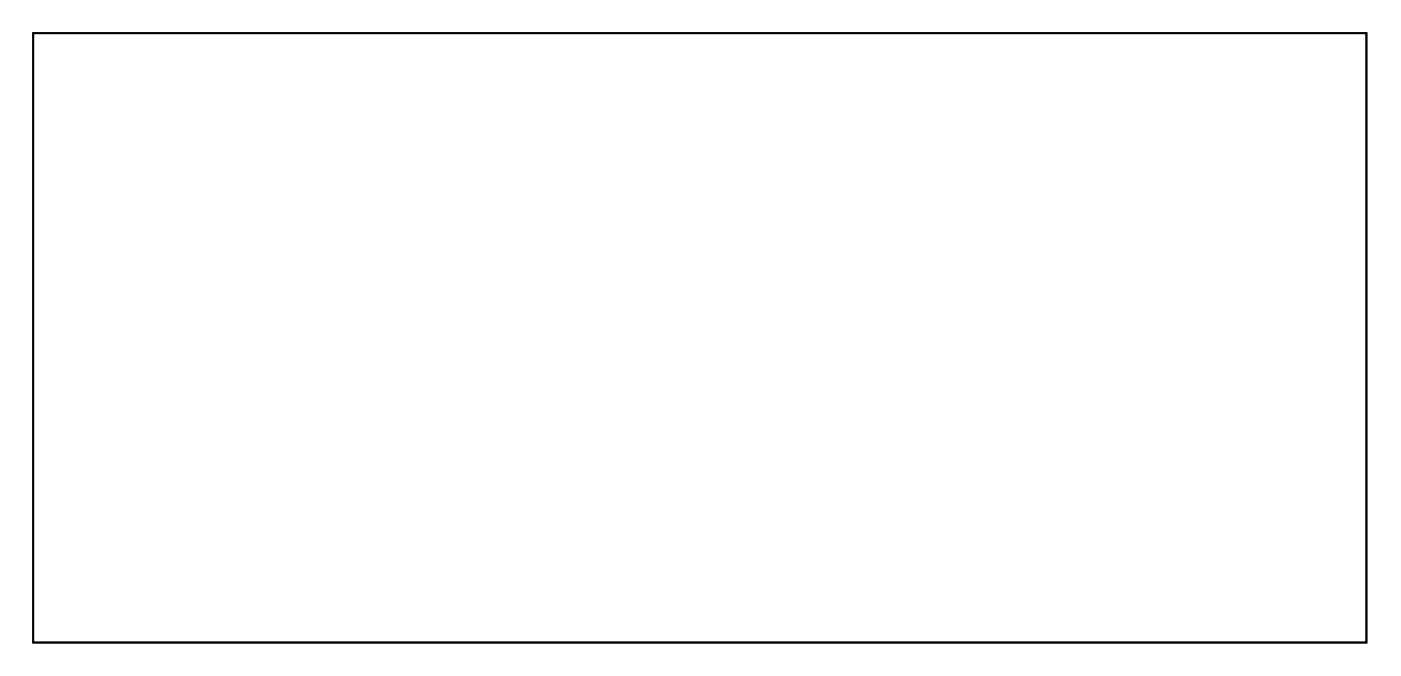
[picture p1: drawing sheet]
<svg xmlns="http://www.w3.org/2000/svg" width="153mm" height="74mm" viewBox="0 0 153 74" stroke-linecap="round" stroke-linejoin="round" font-family="sans-serif">
<path d="M3.6 3.6h146.1v66.8h-146.1z" fill="none" stroke="#000" stroke-width=".2"/>
<path d="M3.6 3.6h146.1v66.8h-146.1zM3.6 3.6v66.8h146.1v-66.8z" fill="#000"/>
<circle cx="54.7" cy="15.6" r=".74" fill="#fff"/>
<circle cx="54.7" cy="15.6" r=".74" fill="none" stroke="#fff" stroke-width=".69" stroke-linecap="butt"/>
<circle cx="57.3" cy="15.6" r=".74" fill="#fff"/>
<circle cx="57.3" cy="15.6" r=".74" fill="none" stroke="#fff" stroke-width=".69" stroke-linecap="butt"/>
<circle cx="59.8" cy="15.6" r=".74" fill="#fff"/>
<circle cx="59.8" cy="15.6" r=".74" fill="none" stroke="#fff" stroke-width=".69" stroke-linecap="butt"/>
<circle cx="62.4" cy="15.6" r=".74" fill="#fff"/>
<circle cx="62.4" cy="15.6" r=".74" fill="none" stroke="#fff" stroke-width=".69" stroke-linecap="butt"/>
<circle cx="64.9" cy="15.6" r=".74" fill="#fff"/>
<circle cx="64.9" cy="15.6" r=".74" fill="none" stroke="#fff" stroke-width=".69" stroke-linecap="butt"/>
<circle cx="67.4" cy="15.6" r=".74" fill="#fff"/>
<circle cx="67.4" cy="15.6" r=".74" fill="none" stroke="#fff" stroke-width=".69" stroke-linecap="butt"/>
<circle cx="70" cy="15.6" r=".74" fill="#fff"/>
<circle cx="70" cy="15.6" r=".74" fill="none" stroke="#fff" stroke-width=".69" stroke-linecap="butt"/>
<circle cx="72.5" cy="15.6" r=".74" fill="#fff"/>
<circle cx="72.5" cy="15.6" r=".74" fill="none" stroke="#fff" stroke-width=".69" stroke-linecap="butt"/>
<circle cx="75.1" cy="15.6" r=".74" fill="#fff"/>
<circle cx="75.1" cy="15.6" r=".74" fill="none" stroke="#fff" stroke-width=".69" stroke-linecap="butt"/>
<circle cx="77.6" cy="15.6" r=".74" fill="#fff"/>
<circle cx="77.6" cy="15.6" r=".74" fill="none" stroke="#fff" stroke-width=".69" stroke-linecap="butt"/>
<circle cx="80.1" cy="15.6" r=".74" fill="#fff"/>
<circle cx="80.1" cy="15.6" r=".74" fill="none" stroke="#fff" stroke-width=".69" stroke-linecap="butt"/>
<circle cx="82.7" cy="15.6" r=".74" fill="#fff"/>
<circle cx="82.7" cy="15.6" r=".74" fill="none" stroke="#fff" stroke-width=".69" stroke-linecap="butt"/>
<circle cx="85.2" cy="15.6" r=".74" fill="#fff"/>
<circle cx="85.2" cy="15.6" r=".74" fill="none" stroke="#fff" stroke-width=".69" stroke-linecap="butt"/>
<circle cx="87.8" cy="15.6" r=".74" fill="#fff"/>
<circle cx="87.8" cy="15.6" r=".74" fill="none" stroke="#fff" stroke-width=".69" stroke-linecap="butt"/>
<circle cx="90.3" cy="15.6" r=".74" fill="#fff"/>
<circle cx="90.3" cy="15.6" r=".74" fill="none" stroke="#fff" stroke-width=".69" stroke-linecap="butt"/>
<circle cx="92.8" cy="15.6" r=".74" fill="#fff"/>
<circle cx="92.8" cy="15.6" r=".74" fill="none" stroke="#fff" stroke-width=".69" stroke-linecap="butt"/>
<circle cx="95.4" cy="15.6" r=".74" fill="#fff"/>
<circle cx="95.4" cy="15.6" r=".74" fill="none" stroke="#fff" stroke-width=".69" stroke-linecap="butt"/>
<circle cx="97.9" cy="15.6" r=".74" fill="#fff"/>
<circle cx="97.9" cy="15.6" r=".74" fill="none" stroke="#fff" stroke-width=".69" stroke-linecap="butt"/>
<circle cx="100.5" cy="15.6" r=".74" fill="#fff"/>
<circle cx="100.5" cy="15.6" r=".74" fill="none" stroke="#fff" stroke-width=".69" stroke-linecap="butt"/>
<circle cx="103" cy="15.6" r=".74" fill="#fff"/>
<circle cx="103" cy="15.6" r=".74" fill="none" stroke="#fff" stroke-width=".69" stroke-linecap="butt"/>
<circle cx="103" cy="13.1" r=".74" fill="#fff"/>
<circle cx="103" cy="13.1" r=".74" fill="none" stroke="#fff" stroke-width=".69" stroke-linecap="butt"/>
<circle cx="100.5" cy="13.1" r=".74" fill="#fff"/>
<circle cx="100.5" cy="13.1" r=".74" fill="none" stroke="#fff" stroke-width=".69" stroke-linecap="butt"/>
<circle cx="97.9" cy="13.1" r=".74" fill="#fff"/>
<circle cx="97.9" cy="13.1" r=".74" fill="none" stroke="#fff" stroke-width=".69" stroke-linecap="butt"/>
<circle cx="95.4" cy="13.1" r=".74" fill="#fff"/>
<circle cx="95.4" cy="13.1" r=".74" fill="none" stroke="#fff" stroke-width=".69" stroke-linecap="butt"/>
<circle cx="92.8" cy="13.1" r=".74" fill="#fff"/>
<circle cx="92.8" cy="13.1" r=".74" fill="none" stroke="#fff" stroke-width=".69" stroke-linecap="butt"/>
<circle cx="90.3" cy="13.1" r=".74" fill="#fff"/>
<circle cx="90.3" cy="13.1" r=".74" fill="none" stroke="#fff" stroke-width=".69" stroke-linecap="butt"/>
<circle cx="87.8" cy="13.1" r=".74" fill="#fff"/>
<circle cx="87.8" cy="13.1" r=".74" fill="none" stroke="#fff" stroke-width=".69" stroke-linecap="butt"/>
<circle cx="85.2" cy="13.1" r=".74" fill="#fff"/>
<circle cx="85.2" cy="13.1" r=".74" fill="none" stroke="#fff" stroke-width=".69" stroke-linecap="butt"/>
<circle cx="82.7" cy="13.1" r=".74" fill="#fff"/>
<circle cx="82.7" cy="13.1" r=".74" fill="none" stroke="#fff" stroke-width=".69" stroke-linecap="butt"/>
<circle cx="80.1" cy="13.1" r=".74" fill="#fff"/>
<circle cx="80.1" cy="13.1" r=".74" fill="none" stroke="#fff" stroke-width=".69" stroke-linecap="butt"/>
<circle cx="77.6" cy="13.1" r=".74" fill="#fff"/>
<circle cx="77.6" cy="13.1" r=".74" fill="none" stroke="#fff" stroke-width=".69" stroke-linecap="butt"/>
<circle cx="75.1" cy="13.1" r=".74" fill="#fff"/>
<circle cx="75.1" cy="13.1" r=".74" fill="none" stroke="#fff" stroke-width=".69" stroke-linecap="butt"/>
<circle cx="72.5" cy="13.1" r=".74" fill="#fff"/>
<circle cx="72.5" cy="13.1" r=".74" fill="none" stroke="#fff" stroke-width=".69" stroke-linecap="butt"/>
<circle cx="70" cy="13.1" r=".74" fill="#fff"/>
<circle cx="70" cy="13.1" r=".74" fill="none" stroke="#fff" stroke-width=".69" stroke-linecap="butt"/>
<circle cx="67.4" cy="13.1" r=".74" fill="#fff"/>
<circle cx="67.4" cy="13.1" r=".74" fill="none" stroke="#fff" stroke-width=".69" stroke-linecap="butt"/>
<circle cx="64.9" cy="13.1" r=".74" fill="#fff"/>
<circle cx="64.9" cy="13.1" r=".74" fill="none" stroke="#fff" stroke-width=".69" stroke-linecap="butt"/>
<circle cx="62.4" cy="13.1" r=".74" fill="#fff"/>
<circle cx="62.4" cy="13.1" r=".74" fill="none" stroke="#fff" stroke-width=".69" stroke-linecap="butt"/>
<circle cx="59.8" cy="13.1" r=".74" fill="#fff"/>
<circle cx="59.8" cy="13.1" r=".74" fill="none" stroke="#fff" stroke-width=".69" stroke-linecap="butt"/>
<circle cx="57.3" cy="13.1" r=".74" fill="#fff"/>
<circle cx="57.3" cy="13.1" r=".74" fill="none" stroke="#fff" stroke-width=".69" stroke-linecap="butt"/>
<circle cx="54.7" cy="13.1" r=".74" fill="#fff"/>
<circle cx="54.7" cy="13.1" r=".74" fill="none" stroke="#fff" stroke-width=".69" stroke-linecap="butt"/>
<circle cx="31.9" cy="41" r=".74" fill="#fff"/>
<circle cx="31.9" cy="41" r=".74" fill="none" stroke="#fff" stroke-width=".76" stroke-linecap="butt"/>
<circle cx="31.9" cy="43.5" r=".74" fill="#fff"/>
<circle cx="31.9" cy="43.5" r=".74" fill="none" stroke="#fff" stroke-width=".76" stroke-linecap="butt"/>
<circle cx="31.9" cy="46.1" r=".74" fill="#fff"/>
<circle cx="31.9" cy="46.1" r=".74" fill="none" stroke="#fff" stroke-width=".76" stroke-linecap="butt"/>
<circle cx="31.9" cy="48.6" r=".74" fill="#fff"/>
<circle cx="31.9" cy="48.6" r=".74" fill="none" stroke="#fff" stroke-width=".76" stroke-linecap="butt"/>
<circle cx="24.3" cy="18.1" r=".7" fill="#fff"/>
<circle cx="24.3" cy="18.1" r=".7" fill="none" stroke="#fff" stroke-width=".76" stroke-linecap="butt"/>
<circle cx="34.4" cy="18.1" r=".7" fill="#fff"/>
<circle cx="34.4" cy="18.1" r=".7" fill="none" stroke="#fff" stroke-width=".76" stroke-linecap="butt"/>
<circle cx="9" cy="63.9" r=".7" fill="#fff"/>
<circle cx="9" cy="63.9" r=".7" fill="none" stroke="#fff" stroke-width=".76" stroke-linecap="butt"/>
<circle cx="19.2" cy="63.9" r=".7" fill="#fff"/>
<circle cx="19.2" cy="63.9" r=".7" fill="none" stroke="#fff" stroke-width=".76" stroke-linecap="butt"/>
<circle cx="10.5" cy="22.9" r=".35" fill="#fff"/>
<circle cx="10.5" cy="22.9" r=".35" fill="none" stroke="#fff" stroke-width=".55"/>
</svg>
